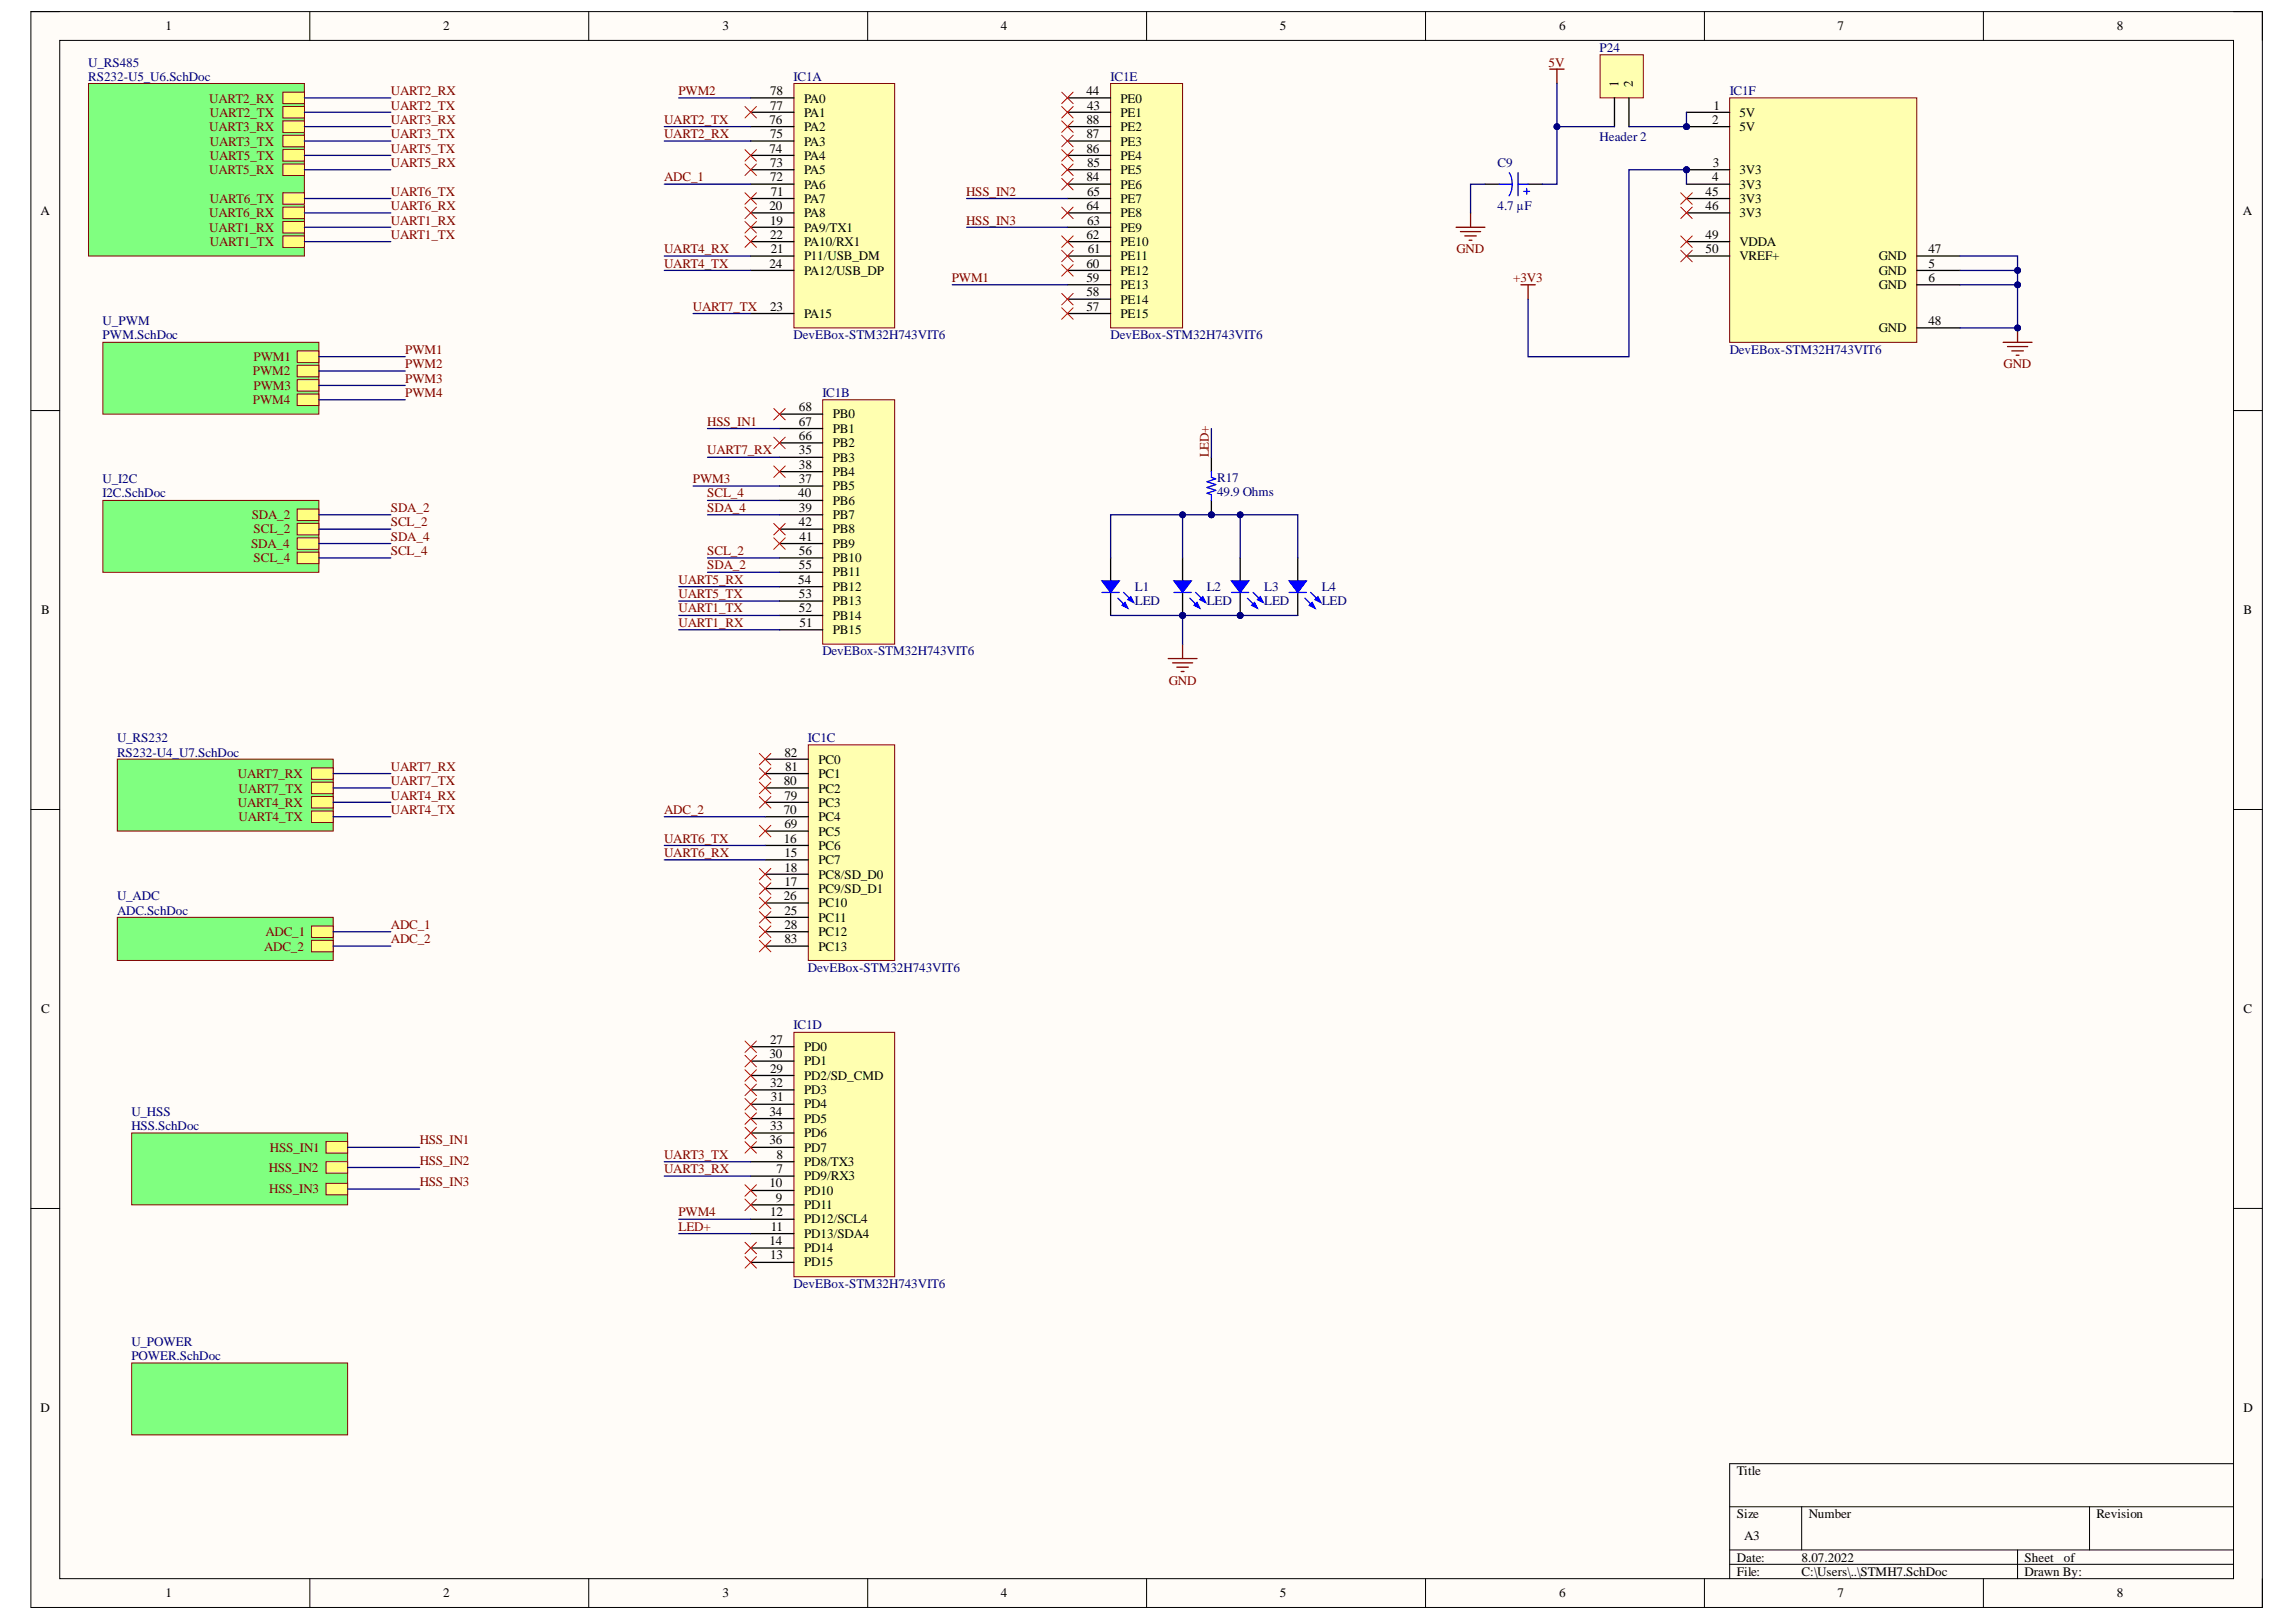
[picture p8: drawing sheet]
<svg xmlns="http://www.w3.org/2000/svg" width="297mm" height="210mm" viewBox="0 0 297 210" stroke-linecap="round" stroke-linejoin="round" font-family="sans-serif">
<defs><g id="words">
<g font-size="1.7">
<text x="21.4" y="3.9">1</text>
<text x="57.3" y="3.9">2</text>
<text x="93.5" y="3.9">3</text>
<text x="129.5" y="3.9">4</text>
<text x="165.6" y="3.9">5</text>
<text x="201.7" y="3.9">6</text>
<text x="237.7" y="3.9">7</text>
<text x="273.8" y="3.9">8</text>
<text x="209.4" y="11.3" transform="rotate(-90 209.4 11.3)">1</text>
<text x="211.3" y="11.3" transform="rotate(-90 211.3 11.3)">2</text>
<text x="99.5" y="16.1">76</text>
<text x="99.6" y="17.9">75</text>
<text x="99.6" y="14.2">77</text>
<text x="99.6" y="12.3">78</text>
<text x="104" y="17">PA2</text>
<text x="104" y="15.1">PA1</text>
<text x="104" y="13.3">PA0</text>
<text x="140.6" y="12.3">44</text>
<text x="140.6" y="17.9">87</text>
<text x="140.6" y="16.1">88</text>
<text x="140.6" y="14.2">43</text>
<text x="145" y="15.1">PE1</text>
<text x="145" y="13.3">PE0</text>
<text x="145" y="17">PE2</text>
<text x="221.5" y="16.1">2</text>
<text x="221.7" y="14.2">1</text>
<text x="225" y="15.1">5V</text>
<text x="225" y="17">5V</text>
<text x="99.5" y="19.8">74</text>
<text x="99.6" y="23.5">72</text>
<text x="99.6" y="21.6">73</text>
<text x="104" y="22.6">PA5</text>
<text x="104" y="20.7">PA4</text>
<text x="104" y="18.8">PA3</text>
<text x="140.6" y="23.5">84</text>
<text x="140.6" y="19.8">86</text>
<text x="140.6" y="21.6">85</text>
<text x="145" y="22.6">PE5</text>
<text x="145" y="20.7">PE4</text>
<text x="145" y="18.8">PE3</text>
<text x="221.5" y="23.5">4</text>
<text x="221.6" y="21.6">3</text>
<text x="225" y="22.6">3V3</text>
<text x="5.2" y="27.9">A</text>
<text x="99.5" y="27.2">20</text>
<text x="99.6" y="29.1">19</text>
<text x="99.7" y="25.3">71</text>
<text x="104" y="30">PA9/TX1</text>
<text x="104" y="28.1">PA8</text>
<text x="104" y="26.3">PA7</text>
<text x="104" y="24.4">PA6</text>
<text x="140.6" y="27.2">64</text>
<text x="140.6" y="29.1">63</text>
<text x="140.6" y="25.3">65</text>
<text x="145" y="30">PE9</text>
<text x="145" y="28.1">PE8</text>
<text x="145" y="26.3">PE7</text>
<text x="145" y="24.4">PE6</text>
<text x="220.6" y="25.3">45</text>
<text x="220.6" y="27.2">46</text>
<text x="225" y="24.4">3V3</text>
<text x="225" y="26.3">3V3</text>
<text x="225" y="28.1">3V3</text>
<text x="290.2" y="27.9">A</text>
<text x="99.5" y="34.6">24</text>
<text x="99.6" y="30.9">22</text>
<text x="99.7" y="32.8">21</text>
<text x="104" y="33.7">P11/USB_DM</text>
<text x="104" y="31.9">PA10/RX1</text>
<text x="104" y="35.6">PA12/USB_DP</text>
<text x="140.6" y="34.6">60</text>
<text x="140.6" y="30.9">62</text>
<text x="140.7" y="32.8">61</text>
<text x="145" y="35.6">PE12</text>
<text x="145" y="33.7">PE11</text>
<text x="145" y="31.9">PE10</text>
<text x="220.6" y="30.9">49</text>
<text x="220.6" y="32.8">50</text>
<text x="225" y="31.9">VDDA</text>
<text x="225" y="33.7">VREF+</text>
<text x="243.1" y="35.6">GND</text>
<text x="243.1" y="33.7">GND</text>
<text x="249.5" y="34.6">5</text>
<text x="249.5" y="32.8">47</text>
<text x="99.6" y="40.2">23</text>
<text x="104" y="41.1">PA15</text>
<text x="140.6" y="40.2">57</text>
<text x="140.6" y="38.4">58</text>
<text x="140.6" y="36.5">59</text>
<text x="145" y="41.1">PE15</text>
<text x="145" y="39.3">PE14</text>
<text x="145" y="37.4">PE13</text>
<text x="243.1" y="37.4">GND</text>
<text x="249.5" y="36.5">6</text>
<text x="243.1" y="43">GND</text>
<text x="249.5" y="42.1">48</text>
<text x="103.3" y="53.2">68</text>
<text x="103.3" y="58.8">35</text>
<text x="103.3" y="56.9">66</text>
<text x="103.3" y="55.1">67</text>
<text x="107.7" y="59.7">PB3</text>
<text x="107.7" y="57.9">PB2</text>
<text x="107.7" y="56">PB1</text>
<text x="107.7" y="54.2">PB0</text>
<text x="103.3" y="64.4">40</text>
<text x="103.3" y="62.5">37</text>
<text x="103.3" y="60.7">38</text>
<text x="107.7" y="63.4">PB5</text>
<text x="107.7" y="61.6">PB4</text>
<text x="107.7" y="65.3">PB6</text>
<text x="103.3" y="66.2">39</text>
<text x="103.3" y="68.1">42</text>
<text x="103.3" y="71.8">56</text>
<text x="103.4" y="70">41</text>
<text x="107.7" y="67.2">PB7</text>
<text x="107.7" y="70.9">PB9</text>
<text x="107.7" y="69">PB8</text>
<text x="103.3" y="75.5">54</text>
<text x="103.3" y="77.4">53</text>
<text x="103.3" y="73.7">55</text>
<text x="107.7" y="76.5">PB12</text>
<text x="107.7" y="74.6">PB11</text>
<text x="107.7" y="72.7">PB10</text>
<text x="5.3" y="79.5">B</text>
<text x="103.3" y="79.2">52</text>
<text x="103.4" y="81.1">51</text>
<text x="107.7" y="82">PB15</text>
<text x="107.7" y="80.2">PB14</text>
<text x="107.7" y="78.3">PB13</text>
<text x="290.2" y="79.5">B</text>
<text x="101.4" y="101.6">80</text>
<text x="101.5" y="97.9">82</text>
<text x="101.6" y="99.8">81</text>
<text x="105.9" y="100.7">PC1</text>
<text x="105.9" y="98.8">PC0</text>
<text x="101.4" y="105.3">70</text>
<text x="101.5" y="107.2">69</text>
<text x="101.5" y="103.5">79</text>
<text x="105.9" y="106.3">PC4</text>
<text x="105.9" y="104.4">PC3</text>
<text x="105.9" y="102.6">PC2</text>
<text x="101.4" y="109.1">16</text>
<text x="101.5" y="110.9">15</text>
<text x="101.5" y="112.8">18</text>
<text x="105.9" y="111.9">PC7</text>
<text x="105.9" y="110">PC6</text>
<text x="105.9" y="113.7">PC8/SD_D0</text>
<text x="105.9" y="108.1">PC5</text>
<text x="101.4" y="116.5">26</text>
<text x="101.5" y="114.6">17</text>
<text x="101.5" y="118.4">25</text>
<text x="105.9" y="115.6">PC9/SD_D1</text>
<text x="105.9" y="119.3">PC11</text>
<text x="105.9" y="117.4">PC10</text>
<text x="101.5" y="120.2">28</text>
<text x="101.5" y="122.1">83</text>
<text x="105.9" y="121.1">PC12</text>
<text x="105.9" y="123">PC13</text>
<text x="5.3" y="131.1">C</text>
<text x="290.2" y="131.1">C</text>
<text x="99.5" y="136.9">30</text>
<text x="99.6" y="135.1">27</text>
<text x="104" y="136">PD0</text>
<text x="104" y="137.9">PD1</text>
<text x="99.6" y="138.8">29</text>
<text x="99.6" y="140.7">32</text>
<text x="99.7" y="142.5">31</text>
<text x="104" y="139.7">PD2/SD_CMD</text>
<text x="104" y="143.4">PD4</text>
<text x="104" y="141.6">PD3</text>
<text x="99.5" y="144.4">34</text>
<text x="99.5" y="148.1">36</text>
<text x="99.6" y="146.2">33</text>
<text x="100.5" y="150">8</text>
<text x="104" y="147.2">PD6</text>
<text x="104" y="145.3">PD5</text>
<text x="104" y="149">PD7</text>
<text x="99.5" y="153.7">10</text>
<text x="100.4" y="155.5">9</text>
<text x="100.5" y="151.8">7</text>
<text x="104" y="152.7">PD9/RX3</text>
<text x="104" y="150.9">PD8/TX3</text>
<text x="104" y="154.6">PD10</text>
<text x="99.5" y="161.1">14</text>
<text x="99.6" y="157.4">12</text>
<text x="99.7" y="159.2">11</text>
<text x="104" y="156.5">PD11</text>
<text x="104" y="160.2">PD13/SDA4</text>
<text x="104" y="158.3">PD12/SCL4</text>
<text x="99.6" y="163">13</text>
<text x="104" y="163.9">PD15</text>
<text x="104" y="162">PD14</text>
<text x="5.2" y="182.7">D</text>
<text x="290.2" y="182.7">D</text>
<text x="224.7" y="190.9">Title</text>
<text x="224.7" y="196.5">Size</text>
<text x="234" y="196.5">Number</text>
<text x="271.2" y="196.5">Revision</text>
<text x="224.7" y="202.1">Date:</text>
<text x="224.7" y="203.9">File:</text>
<text x="225.6" y="199.3">A3</text>
<text x="233.1" y="202.1">8.07.2022</text>
<text x="233.1" y="203.9">C:\Users\..\STMH7.SchDoc</text>
<text x="261.9" y="202.1">Sheet</text>
<text x="261.9" y="203.9">Drawn By:</text>
<text x="267" y="202.1">of</text>
<text x="21.4" y="206.7">1</text>
<text x="57.3" y="206.7">2</text>
<text x="93.5" y="206.7">3</text>
<text x="129.5" y="206.7">4</text>
<text x="165.6" y="206.7">5</text>
<text x="201.7" y="206.7">6</text>
<text x="237.7" y="206.7">7</text>
<text x="273.8" y="206.7">8</text>
</g>
<g font-size="1.7" fill="#000080">
<text x="11.4" y="8.6">U_RS485</text>
<text x="11.4" y="10.5">RS232-U5_U6.SchDoc</text>
<text x="102.7" y="10.5">IC1A</text>
<text x="143.7" y="10.5">IC1E</text>
<text x="206.9" y="6.8">P24</text>
<text x="223.8" y="12.3">IC1F</text>
<text x="193.8" y="21.6">C9</text>
<text x="206.9" y="18.2">Header 2</text>
<text x="193.8" y="27.1">4.7 µF</text>
<text x="13.3" y="42.1">U_PWM</text>
<text x="13.3" y="43.9">PWM.SchDoc</text>
<text x="102.7" y="43.9">DevEBox-STM32H743VIT6</text>
<text x="143.7" y="43.9">DevEBox-STM32H743VIT6</text>
<text x="223.8" y="45.8">DevEBox-STM32H743VIT6</text>
<text x="106.4" y="51.4">IC1B</text>
<text x="13.3" y="62.5">U_I2C</text>
<text x="13.3" y="64.4">I2C.SchDoc</text>
<text x="157.5" y="62.3">R17</text>
<text x="157.5" y="64.2">49.9 Ohms</text>
<text x="146.8" y="76.5">L1</text>
<text x="156.1" y="76.5">L2</text>
<text x="163.6" y="76.5">L3</text>
<text x="171" y="76.5">L4</text>
<text x="146.8" y="78.3">LED</text>
<text x="156.1" y="78.3">LED</text>
<text x="163.6" y="78.3">LED</text>
<text x="171" y="78.3">LED</text>
<text x="106.4" y="84.8">DevEBox-STM32H743VIT6</text>
<text x="15.1" y="96.1">U_RS232</text>
<text x="15.1" y="97.9">RS232-U4_U7.SchDoc</text>
<text x="104.5" y="96.1">IC1C</text>
<text x="15.1" y="116.5">U_ADC</text>
<text x="15.1" y="118.4">ADC.SchDoc</text>
<text x="104.5" y="125.8">DevEBox-STM32H743VIT6</text>
<text x="102.7" y="133.2">IC1D</text>
<text x="17" y="144.4">U_HSS</text>
<text x="17" y="146.2">HSS.SchDoc</text>
<text x="102.7" y="166.7">DevEBox-STM32H743VIT6</text>
<text x="17" y="174.2">U_POWER</text>
<text x="17" y="176.1">POWER.SchDoc</text>
</g>
<g font-size="1.7" fill="#800000">
<text x="200.3" y="8.6">5V</text>
<text x="27.1" y="13.3">UART2_RX</text>
<text x="27.1" y="17">UART3_RX</text>
<text x="27.1" y="15.1">UART2_TX</text>
<text x="50.6" y="12.3">UART2_RX</text>
<text x="50.6" y="14.2">UART2_TX</text>
<text x="50.6" y="16.1">UART3_RX</text>
<text x="50.6" y="17.9">UART3_TX</text>
<text x="85.9" y="17.9">UART2_RX</text>
<text x="85.9" y="16.1">UART2_TX</text>
<text x="87.8" y="12.3">PWM2</text>
<text x="27.1" y="22.6">UART5_RX</text>
<text x="27.1" y="18.8">UART3_TX</text>
<text x="27.1" y="20.7">UART5_TX</text>
<text x="50.6" y="19.8">UART5_TX</text>
<text x="50.6" y="21.6">UART5_RX</text>
<text x="85.9" y="23.5">ADC_1</text>
<text x="27.1" y="28.1">UART6_RX</text>
<text x="27.1" y="30">UART1_RX</text>
<text x="27.1" y="26.3">UART6_TX</text>
<text x="50.6" y="25.3">UART6_TX</text>
<text x="50.6" y="27.2">UART6_RX</text>
<text x="50.6" y="29.1">UART1_RX</text>
<text x="125" y="25.3">HSS_IN2</text>
<text x="125" y="29.1">HSS_IN3</text>
<text x="27.1" y="31.9">UART1_TX</text>
<text x="50.6" y="30.9">UART1_TX</text>
<text x="85.9" y="32.8">UART4_RX</text>
<text x="85.9" y="34.6">UART4_TX</text>
<text x="188.4" y="32.8">GND</text>
<text x="89.6" y="40.2">UART7_TX</text>
<text x="123.1" y="36.5">PWM1</text>
<text x="195.8" y="36.5">+3V3</text>
<text x="32.8" y="46.7">PWM1</text>
<text x="52.4" y="45.8">PWM1</text>
<text x="52.4" y="47.6">PWM2</text>
<text x="259.2" y="47.6">GND</text>
<text x="32.7" y="48.6">PWM2</text>
<text x="32.7" y="52.3">PWM4</text>
<text x="32.8" y="50.4">PWM3</text>
<text x="52.4" y="49.5">PWM3</text>
<text x="52.4" y="51.4">PWM4</text>
<text x="91.5" y="58.8">UART7_RX</text>
<text x="91.5" y="55.1">HSS_IN1</text>
<text x="156.4" y="59.1" transform="rotate(-90 156.4 59.1)">LED+</text>
<text x="89.6" y="62.5">PWM3</text>
<text x="91.5" y="64.4">SCL_4</text>
<text x="32.5" y="70.9">SDA_4</text>
<text x="32.6" y="67.2">SDA_2</text>
<text x="32.8" y="69">SCL_2</text>
<text x="50.6" y="70">SDA_4</text>
<text x="50.6" y="71.8">SCL_4</text>
<text x="50.6" y="66.2">SDA_2</text>
<text x="50.6" y="68.1">SCL_2</text>
<text x="91.5" y="71.8">SCL_2</text>
<text x="91.5" y="66.2">SDA_4</text>
<text x="32.8" y="72.7">SCL_4</text>
<text x="87.8" y="77.4">UART5_TX</text>
<text x="87.8" y="75.5">UART5_RX</text>
<text x="91.5" y="73.7">SDA_2</text>
<text x="87.8" y="81.1">UART1_RX</text>
<text x="87.8" y="79.2">UART1_TX</text>
<text x="151.2" y="88.6">GND</text>
<text x="30.8" y="100.7">UART7_RX</text>
<text x="50.6" y="99.8">UART7_RX</text>
<text x="50.6" y="101.6">UART7_TX</text>
<text x="30.8" y="104.4">UART4_RX</text>
<text x="30.9" y="102.6">UART7_TX</text>
<text x="30.9" y="106.3">UART4_TX</text>
<text x="50.6" y="103.5">UART4_RX</text>
<text x="50.6" y="105.3">UART4_TX</text>
<text x="85.9" y="105.3">ADC_2</text>
<text x="85.9" y="110.9">UART6_RX</text>
<text x="85.9" y="109.1">UART6_TX</text>
<text x="34.2" y="123">ADC_2</text>
<text x="34.3" y="121.1">ADC_1</text>
<text x="50.6" y="120.2">ADC_1</text>
<text x="50.6" y="122.1">ADC_2</text>
<text x="34.9" y="149">HSS_IN1</text>
<text x="54.3" y="148.1">HSS_IN1</text>
<text x="85.9" y="150">UART3_TX</text>
<text x="34.8" y="151.6">HSS_IN2</text>
<text x="34.8" y="154.4">HSS_IN3</text>
<text x="54.3" y="150.7">HSS_IN2</text>
<text x="54.3" y="153.5">HSS_IN3</text>
<text x="85.9" y="151.8">UART3_RX</text>
<text x="87.8" y="157.4">PWM4</text>
<text x="87.8" y="159.2">LED+</text>
</g>
</g></defs>
<path d="M4 1.5h288.7v206.5h-288.7z" fill-rule="evenodd" fill="#fffcf8"/>
<path d="M4 1.5h288.7v206.5h-288.7z" fill="none" stroke="#000" stroke-width=".13"/>
<path d="M7.7 5.2h281.3v199.1h-281.3z" fill-rule="evenodd" fill="#fffcf8"/>
<g fill="none" stroke="#000" stroke-width=".13">
<path d="M4 1.5h3.7M7.7 5.2h281.3v199.1h-281.3zM40.1 1.5v3.7M76.2 1.5v3.7M112.3 1.5v3.7M148.3 1.5v3.7M184.4 1.5v3.7M220.5 1.5v3.7M256.6 1.5v3.7M289 1.5h3.7v3.7M4 53.1h3.7M289 53.1h3.7"/>
<path d="M4 104.8h3.7M289 104.8h3.7M4 156.4h3.7M289 156.4h3.7M223.8 195h65.2M233.1 195v5.6M270.3 195v5.6M289 189.4h-65.2v14.9M40.1 204.3v3.7M76.2 204.3v3.7M112.3 204.3v3.7M148.3 204.3v3.7"/>
<path d="M184.4 204.3v3.7M220.5 204.3v3.7M223.8 200.6h65.2M223.8 202.4h65.2M256.6 204.3v3.7M261 200.6v3.7M292.7 204.3v3.7"/>
</g>
<path d="M15.2 98.2h27.9v9.4h-27.9z" fill-rule="evenodd" fill="#80ff80"/>
<path d="M15.2 98.2h27.9v9.4h-27.9z" fill="none" stroke="#800000" stroke-width=".13"/>
<path d="M40.3 99.4h2.8v1.5h-2.8z" fill-rule="evenodd" fill="#ffff80"/>
<path d="M40.3 99.4h2.8v1.5h-2.8z" fill="none" stroke="#800000" stroke-width=".13"/>
<path d="M40.3 101.2h2.8v1.5h-2.8z" fill-rule="evenodd" fill="#ffff80"/>
<path d="M40.3 101.2h2.8v1.5h-2.8z" fill="none" stroke="#800000" stroke-width=".13"/>
<path d="M40.3 103.1h2.8v1.5h-2.8z" fill-rule="evenodd" fill="#ffff80"/>
<path d="M40.3 103.1h2.8v1.5h-2.8z" fill="none" stroke="#800000" stroke-width=".13"/>
<path d="M40.3 104.9h2.8v1.5h-2.8z" fill-rule="evenodd" fill="#ffff80"/>
<path d="M40.3 104.9h2.8v1.5h-2.8z" fill="none" stroke="#800000" stroke-width=".13"/>
<path d="M11.4 10.8h28v22.3h-28z" fill-rule="evenodd" fill="#80ff80"/>
<path d="M11.4 10.8h28v22.3h-28z" fill="none" stroke="#800000" stroke-width=".13"/>
<path d="M36.6 11.9h2.8v1.5h-2.8z" fill-rule="evenodd" fill="#ffff80"/>
<path d="M36.6 11.9h2.8v1.5h-2.8z" fill="none" stroke="#800000" stroke-width=".13"/>
<path d="M36.6 13.8h2.8v1.5h-2.8z" fill-rule="evenodd" fill="#ffff80"/>
<path d="M36.6 13.8h2.8v1.5h-2.8z" fill="none" stroke="#800000" stroke-width=".13"/>
<path d="M36.6 15.6h2.8v1.5h-2.8z" fill-rule="evenodd" fill="#ffff80"/>
<path d="M36.6 15.6h2.8v1.5h-2.8z" fill="none" stroke="#800000" stroke-width=".13"/>
<path d="M36.6 17.5h2.8v1.5h-2.8z" fill-rule="evenodd" fill="#ffff80"/>
<path d="M36.6 17.5h2.8v1.5h-2.8z" fill="none" stroke="#800000" stroke-width=".13"/>
<path d="M36.6 19.4h2.8v1.5h-2.8z" fill-rule="evenodd" fill="#ffff80"/>
<path d="M36.6 19.4h2.8v1.5h-2.8z" fill="none" stroke="#800000" stroke-width=".13"/>
<path d="M36.6 21.2h2.8v1.5h-2.8z" fill-rule="evenodd" fill="#ffff80"/>
<path d="M36.6 21.2h2.8v1.5h-2.8z" fill="none" stroke="#800000" stroke-width=".13"/>
<path d="M36.6 24.9h2.8v1.5h-2.8z" fill-rule="evenodd" fill="#ffff80"/>
<path d="M36.6 24.9h2.8v1.5h-2.8z" fill="none" stroke="#800000" stroke-width=".13"/>
<path d="M36.6 26.8h2.8v1.5h-2.8z" fill-rule="evenodd" fill="#ffff80"/>
<path d="M36.6 26.8h2.8v1.5h-2.8z" fill="none" stroke="#800000" stroke-width=".13"/>
<path d="M36.6 28.7h2.8v1.5h-2.8z" fill-rule="evenodd" fill="#ffff80"/>
<path d="M36.6 28.7h2.8v1.5h-2.8z" fill="none" stroke="#800000" stroke-width=".13"/>
<path d="M36.6 30.5h2.8v1.5h-2.8z" fill-rule="evenodd" fill="#ffff80"/>
<path d="M36.6 30.5h2.8v1.5h-2.8z" fill="none" stroke="#800000" stroke-width=".13"/>
<path d="M13.3 44.3h27.9v9.3h-27.9z" fill-rule="evenodd" fill="#80ff80"/>
<path d="M13.3 44.3h27.9v9.3h-27.9z" fill="none" stroke="#800000" stroke-width=".13"/>
<path d="M38.5 45.4h2.7v1.5h-2.7z" fill-rule="evenodd" fill="#ffff80"/>
<path d="M38.5 45.4h2.7v1.5h-2.7z" fill="none" stroke="#800000" stroke-width=".13"/>
<path d="M38.5 47.3h2.7v1.5h-2.7z" fill-rule="evenodd" fill="#ffff80"/>
<path d="M38.5 47.3h2.7v1.5h-2.7z" fill="none" stroke="#800000" stroke-width=".13"/>
<path d="M38.5 51h2.7v1.5h-2.7z" fill-rule="evenodd" fill="#ffff80"/>
<path d="M38.5 51h2.7v1.5h-2.7z" fill="none" stroke="#800000" stroke-width=".13"/>
<path d="M38.5 49.1h2.7v1.5h-2.7z" fill-rule="evenodd" fill="#ffff80"/>
<path d="M38.5 49.1h2.7v1.5h-2.7z" fill="none" stroke="#800000" stroke-width=".13"/>
<path d="M13.3 64.8h27.9v9.3h-27.9z" fill-rule="evenodd" fill="#80ff80"/>
<path d="M13.3 64.8h27.9v9.3h-27.9z" fill="none" stroke="#800000" stroke-width=".13"/>
<path d="M38.5 65.9h2.7v1.5h-2.7z" fill-rule="evenodd" fill="#ffff80"/>
<path d="M38.5 65.9h2.7v1.5h-2.7z" fill="none" stroke="#800000" stroke-width=".13"/>
<path d="M38.5 67.7h2.7v1.5h-2.7z" fill-rule="evenodd" fill="#ffff80"/>
<path d="M38.5 67.7h2.7v1.5h-2.7z" fill="none" stroke="#800000" stroke-width=".13"/>
<path d="M38.5 69.6h2.7v1.5h-2.7z" fill-rule="evenodd" fill="#ffff80"/>
<path d="M38.5 69.6h2.7v1.5h-2.7z" fill="none" stroke="#800000" stroke-width=".13"/>
<path d="M38.5 71.5h2.7v1.4h-2.7z" fill-rule="evenodd" fill="#ffff80"/>
<path d="M38.5 71.5h2.7v1.4h-2.7z" fill="none" stroke="#800000" stroke-width=".13"/>
<path d="M15.2 118.7h27.9v5.6h-27.9z" fill-rule="evenodd" fill="#80ff80"/>
<path d="M15.2 118.7h27.9v5.6h-27.9z" fill="none" stroke="#800000" stroke-width=".13"/>
<path d="M40.3 119.8h2.8v1.5h-2.8z" fill-rule="evenodd" fill="#ffff80"/>
<path d="M40.3 119.8h2.8v1.5h-2.8z" fill="none" stroke="#800000" stroke-width=".13"/>
<path d="M40.3 121.7h2.8v1.5h-2.8z" fill-rule="evenodd" fill="#ffff80"/>
<path d="M40.3 121.7h2.8v1.5h-2.8z" fill="none" stroke="#800000" stroke-width=".13"/>
<path d="M102.7 10.8h13v31.6h-13z" fill-rule="evenodd" fill="#ffffb0"/>
<path d="M102.7 10.8h13v31.6h-13z" fill="none" stroke="#800000" stroke-width=".13"/>
<g fill="none" stroke="#000" stroke-width=".17">
<path d="M97.1 18.2h5.6M97.1 16.4h5.6M97.1 14.5h5.6M97.1 12.7h5.6M97.1 29.4h5.6M97.1 27.5h5.6M97.1 33.1h5.6M97.1 31.3h5.6M97.1 35h5.6M97.1 25.7h5.6M97.1 23.8h5.6M97.1 22h5.6"/>
<path d="M97.1 20.1h5.6M97.1 40.6h5.6"/>
</g>
<path d="M106.4 51.7h9.3v31.7h-9.3z" fill-rule="evenodd" fill="#ffffb0"/>
<path d="M106.4 51.7h9.3v31.7h-9.3z" fill="none" stroke="#800000" stroke-width=".13"/>
<g fill="none" stroke="#000" stroke-width=".17">
<path d="M100.8 59.2h5.6M100.8 57.3h5.6M100.8 55.5h5.6M100.8 53.6h5.6M100.8 62.9h5.6M100.8 61h5.6M100.8 66.6h5.6M100.8 64.8h5.6M100.8 70.3h5.6M100.8 68.5h5.6M100.8 79.6h5.6M100.8 77.8h5.6"/>
<path d="M100.8 75.9h5.6M100.8 74.1h5.6M100.8 72.2h5.6M100.8 81.5h5.6"/>
</g>
<path d="M104.6 96.4h11.1v27.9h-11.1z" fill-rule="evenodd" fill="#ffffb0"/>
<path d="M104.6 96.4h11.1v27.9h-11.1z" fill="none" stroke="#800000" stroke-width=".13"/>
<g fill="none" stroke="#000" stroke-width=".17">
<path d="M99 98.2h5.6M99 111.3h5.6M99 109.4h5.6M99 115h5.6M99 113.1h5.6M99 118.7h5.6M99 116.9h5.6M99 107.6h5.6M99 105.7h5.6M99 103.8h5.6M99 102h5.6M99 100.1h5.6"/>
<path d="M99 120.6h5.6M99 122.4h5.6"/>
</g>
<path d="M102.7 133.6h13v31.6h-13z" fill-rule="evenodd" fill="#ffffb0"/>
<path d="M102.7 133.6h13v31.6h-13z" fill="none" stroke="#800000" stroke-width=".13"/>
<g fill="none" stroke="#000" stroke-width=".17">
<path d="M97.1 135.5h5.6M97.1 139.2h5.6M97.1 137.3h5.6M97.1 152.2h5.6M97.1 150.3h5.6M97.1 155.9h5.6M97.1 154.1h5.6M97.1 159.6h5.6M97.1 157.8h5.6M97.1 142.9h5.6M97.1 141h5.6M97.1 146.6h5.6"/>
<path d="M97.1 144.8h5.6M97.1 148.5h5.6M97.1 163.4h5.6M97.1 161.5h5.6"/>
</g>
<path d="M143.7 10.8h9.3v31.6h-9.3z" fill-rule="evenodd" fill="#ffffb0"/>
<path d="M143.7 10.8h9.3v31.6h-9.3z" fill="none" stroke="#800000" stroke-width=".13"/>
<g fill="none" stroke="#000" stroke-width=".17">
<path d="M138.1 14.5h5.6M138.1 12.7h5.6M138.1 18.2h5.6M138.1 16.4h5.6M138.1 38.7h5.6M138.1 36.9h5.6M138.1 35h5.6M138.1 33.1h5.6M138.1 31.3h5.6M138.1 29.4h5.6M138.1 27.5h5.6M138.1 25.7h5.6"/>
<path d="M138.1 23.8h5.6M138.1 22h5.6M138.1 20.1h5.6M138.1 40.6h5.6"/>
</g>
<circle cx="218.2" cy="16.4" r=".37" fill="#000080"/>
<circle cx="218.2" cy="16.4" r=".37" fill="none" stroke="#000080" stroke-width=".13"/>
<circle cx="218.2" cy="22" r=".37" fill="#000080"/>
<circle cx="218.2" cy="22" r=".37" fill="none" stroke="#000080" stroke-width=".13"/>
<path d="M223.8 12.7h24.2v31.6h-24.2z" fill-rule="evenodd" fill="#ffffb0"/>
<path d="M223.8 12.7h24.2v31.6h-24.2z" fill="none" stroke="#800000" stroke-width=".13"/>
<path d="M218.2 14.5h5.6M218.2 16.4h5.6" fill="none" stroke="#000" stroke-width=".17"/>
<circle cx="218.2" cy="16.4" r=".37" fill="#000080"/>
<circle cx="218.2" cy="16.4" r=".37" fill="none" stroke="#000080" stroke-width=".13"/>
<path d="M218.2 22h5.6" fill="none" stroke="#000" stroke-width=".17"/>
<circle cx="218.2" cy="22" r=".37" fill="#000080"/>
<circle cx="218.2" cy="22" r=".37" fill="none" stroke="#000080" stroke-width=".13"/>
<path d="M218.2 23.8h5.6M218.2 25.7h5.6M218.2 27.6h5.6M218.2 33.1h5.6M218.2 31.3h5.6M248 35h5.6M248 36.9h5.6M248 33.1h5.6M248 42.4h5.6" fill="none" stroke="#000" stroke-width=".17"/>
<path d="M259.2 44.3h3.7M259.7 44.9h2.6M260.3 45.4h1.5M260.8 46h.4M261 42.4v1.9" fill="none" stroke="#800000" stroke-width=".17"/>
<circle cx="261" cy="42.4" r=".37" fill="#000080"/>
<circle cx="261" cy="42.4" r=".37" fill="none" stroke="#000080" stroke-width=".13"/>
<path d="M200.5 8.9h1.9M201.4 8.9v1.9M188.4 29.4h3.7M188.9 30h2.7M189.5 30.5h1.5M190.1 31.1h.3M190.3 27.6v1.8M196.8 36.9h1.8M197.7 36.9v1.8" fill="none" stroke="#800000" stroke-width=".17"/>
<g fill="none" stroke="#f00" stroke-width=".13">
<path d="M96.4 19.4l1.5 1.5M97.9 19.4l-1.5 1.5M137.4 11.9l1.4 1.5M137.4 13.8l1.4 1.5M137.4 15.6l1.4 1.5M137.4 17.5l1.4 1.5M137.4 19.4l1.4 1.5M138.8 11.9l-1.4 1.5M138.8 13.8l-1.4 1.5M138.8 15.6l-1.4 1.5M138.8 17.5l-1.4 1.5M138.8 19.4l-1.4 1.5"/>
<path d="M96.4 21.2l1.5 1.5M96.4 24.9l1.5 1.5M96.4 26.8l1.5 1.5M96.4 28.7l1.5 1.5M96.4 30.5l1.5 1.5M97.9 21.2l-1.5 1.5M97.9 24.9l-1.5 1.5M97.9 26.8l-1.5 1.5M97.9 28.7l-1.5 1.5M97.9 30.5l-1.5 1.5M137.4 21.2l1.4 1.5M137.4 23.1l1.4 1.5"/>
<path d="M137.4 32.4l1.4 1.5M137.4 30.5l1.4 1.5M137.4 34.2l1.4 1.5M137.4 38l1.4 1.5M137.4 39.8l1.4 1.5M138.8 21.2l-1.4 1.5M138.8 23.1l-1.4 1.5M138.8 32.4l-1.4 1.5M138.8 30.5l-1.4 1.5M138.8 34.2l-1.4 1.5M138.8 38l-1.4 1.5M138.8 39.8l-1.4 1.5"/>
<path d="M217.4 26.8l1.5 1.5M217.4 24.9l1.5 1.5M217.4 30.5l1.5 1.5M217.4 32.4l1.5 1.5M218.9 26.8l-1.5 1.5M218.9 24.9l-1.5 1.5M218.9 30.5l-1.5 1.5M218.9 32.4l-1.5 1.5M100.1 52.9l1.5 1.4M101.6 52.9l-1.5 1.4M100.1 60.3l1.5 1.5M100.1 67.7l1.5 1.5"/>
<path d="M100.1 69.6l1.5 1.5M101.6 60.3l-1.5 1.5M101.6 67.7l-1.5 1.5M101.6 69.6l-1.5 1.5M98.2 97.5l1.5 1.5M98.2 99.4l1.5 1.5M99.7 97.5l-1.5 1.5M99.7 99.4l-1.5 1.5M98.2 101.2l1.5 1.5M98.2 106.8l1.5 1.5M98.2 103.1l1.5 1.5M98.2 112.4l1.5 1.5"/>
<path d="M98.2 114.3l1.5 1.4M98.2 116.1l1.5 1.5M98.2 118l1.5 1.5M98.2 119.8l1.5 1.5M99.7 101.2l-1.5 1.5M99.7 106.8l-1.5 1.5M99.7 103.1l-1.5 1.5M99.7 112.4l-1.5 1.5M99.7 114.3l-1.5 1.4M99.7 116.1l-1.5 1.5M99.7 118l-1.5 1.5M99.7 119.8l-1.5 1.5"/>
<path d="M96.4 138.4l1.5 1.5M96.4 136.6l1.5 1.5M96.4 134.7l1.5 1.5M97.9 138.4l-1.5 1.5M97.9 136.6l-1.5 1.5M97.9 134.7l-1.5 1.5M98.2 121.7l1.5 1.5M99.7 121.7l-1.5 1.5M96.4 147.7l1.5 1.5M96.4 145.9l1.5 1.5M96.4 144l1.5 1.5M96.4 142.2l1.5 1.4"/>
<path d="M96.4 140.3l1.5 1.5M96.4 155.2l1.5 1.5M96.4 153.3l1.5 1.5M97.9 147.7l-1.5 1.5M97.9 145.9l-1.5 1.5M97.9 144l-1.5 1.5M97.9 142.2l-1.5 1.4M97.9 140.3l-1.5 1.5M97.9 155.2l-1.5 1.5M97.9 153.3l-1.5 1.5M96.4 162.6l1.5 1.5M96.4 160.8l1.5 1.4"/>
<path d="M97.9 162.6l-1.5 1.5M97.9 160.8l-1.5 1.4"/>
</g>
<path d="M192.1 23.8h1.9M197.7 23.8h1.9" fill="none" stroke="#000" stroke-width=".17"/>
<path d="M194 23.8h1.6M195.2 22.3a2.91 2.91 0 0 1 0 3M196.4 22.3v3M196.4 23.8h1.3M197.1 24.8h.8M197.5 24.4v.7" fill="none" stroke="#00f" stroke-width=".17"/>
<path d="M207 7.1h5.6v5.6h-5.6z" fill-rule="evenodd" fill="#ffffb0"/>
<path d="M207 7.1h5.6v5.6h-5.6z" fill="none" stroke="#800000" stroke-width=".13"/>
<path d="M208.9 12.7v3.7M210.7 12.7v3.7" fill="none" stroke="#000" stroke-width=".17"/>
<path d="M96.4 13.8l1.5 1.5M97.9 13.8l-1.5 1.5" fill="none" stroke="#f00" stroke-width=".13"/>
<path d="M17 146.6h28v9.3h-28z" fill-rule="evenodd" fill="#80ff80"/>
<path d="M17 146.6h28v9.3h-28z" fill="none" stroke="#800000" stroke-width=".13"/>
<path d="M42.2 147.7h2.8v1.5h-2.8z" fill-rule="evenodd" fill="#ffff80"/>
<path d="M42.2 147.7h2.8v1.5h-2.8z" fill="none" stroke="#800000" stroke-width=".13"/>
<path d="M42.2 150.3h2.8v1.5h-2.8z" fill-rule="evenodd" fill="#ffff80"/>
<path d="M42.2 150.3h2.8v1.5h-2.8z" fill="none" stroke="#800000" stroke-width=".13"/>
<path d="M42.2 153.1h2.8v1.5h-2.8z" fill-rule="evenodd" fill="#ffff80"/>
<path d="M42.2 153.1h2.8v1.5h-2.8z" fill="none" stroke="#800000" stroke-width=".13"/>
<path d="M17 176.4h28v9.3h-28z" fill-rule="evenodd" fill="#80ff80"/>
<path d="M17 176.4h28v9.3h-28z" fill="none" stroke="#800000" stroke-width=".13"/>
<path d="M143.7 72.2v3M143.7 76.7v2.9" fill="none" stroke="#000" stroke-width=".17"/>
<path d="M142.6 76.7h2.2" fill="none" stroke="#00f" stroke-width=".17"/>
<path d="M142.6 75.2h2.2l-1.1 1.5z" fill="#00f"/>
<path d="M142.6 75.2h2.2l-1.1 1.5zM145.4 76.7l.9 .9" fill="none" stroke="#00f" stroke-width=".17"/>
<path d="M145.9 77.6l.4-.4 .4 .8z" fill="#00f"/>
<path d="M144.6 77.4l1.1 1.1M145.9 77.6l.4-.4 .4 .8z" fill="none" stroke="#00f" stroke-width=".17"/>
<path d="M145.2 78.3l.3-.3 .4 .7z" fill="#00f"/>
<path d="M145.2 78.3l.3-.3 .4 .7z" fill="none" stroke="#00f" stroke-width=".17"/>
<circle cx="153" cy="79.6" r=".37" fill="#000080"/>
<circle cx="153" cy="79.6" r=".37" fill="none" stroke="#000080" stroke-width=".13"/>
<path d="M153 76.7v2.9" fill="none" stroke="#000" stroke-width=".17"/>
<circle cx="153" cy="79.6" r=".37" fill="#000080"/>
<circle cx="153" cy="79.6" r=".37" fill="none" stroke="#000080" stroke-width=".13"/>
<path d="M153 72.2v3" fill="none" stroke="#000" stroke-width=".17"/>
<path d="M151.9 76.7h2.2" fill="none" stroke="#00f" stroke-width=".17"/>
<path d="M151.9 75.2h2.2l-1.1 1.5z" fill="#00f"/>
<path d="M151.9 75.2h2.2l-1.1 1.5zM154.7 76.7l.9 .9" fill="none" stroke="#00f" stroke-width=".17"/>
<path d="M155.2 77.6l.4-.4 .4 .8z" fill="#00f"/>
<path d="M153.9 77.4l1.1 1.1M155.2 77.6l.4-.4 .4 .8z" fill="none" stroke="#00f" stroke-width=".17"/>
<path d="M154.5 78.3l.4-.3 .3 .7z" fill="#00f"/>
<path d="M154.5 78.3l.4-.3 .3 .7z" fill="none" stroke="#00f" stroke-width=".17"/>
<circle cx="160.4" cy="79.6" r=".37" fill="#000080"/>
<circle cx="160.4" cy="79.6" r=".37" fill="none" stroke="#000080" stroke-width=".13"/>
<path d="M160.4 76.7v2.9" fill="none" stroke="#000" stroke-width=".17"/>
<circle cx="160.4" cy="79.6" r=".37" fill="#000080"/>
<circle cx="160.4" cy="79.6" r=".37" fill="none" stroke="#000080" stroke-width=".13"/>
<path d="M160.4 72.2v3" fill="none" stroke="#000" stroke-width=".17"/>
<path d="M159.3 76.7h2.3" fill="none" stroke="#00f" stroke-width=".17"/>
<path d="M159.3 75.2h2.3l-1.2 1.5z" fill="#00f"/>
<path d="M159.3 75.2h2.3l-1.2 1.5zM162.1 76.7l1 .9" fill="none" stroke="#00f" stroke-width=".17"/>
<path d="M162.7 77.6l.4-.4 .3 .8z" fill="#00f"/>
<path d="M161.4 77.4l1.1 1.1M162.7 77.6l.4-.4 .3 .8z" fill="none" stroke="#00f" stroke-width=".17"/>
<path d="M162.3 78l.4 .7-.8-.4z" fill="#00f"/>
<path d="M162.3 78l.4 .7-.8-.4zM166.8 76.7h2.2" fill="none" stroke="#00f" stroke-width=".17"/>
<path d="M167.9 72.2v3M167.9 76.7v2.9" fill="none" stroke="#000" stroke-width=".17"/>
<path d="M166.8 75.2h2.2l-1.1 1.5z" fill="#00f"/>
<path d="M166.8 75.2h2.2l-1.1 1.5zM169.6 76.7l.9 .9" fill="none" stroke="#00f" stroke-width=".17"/>
<path d="M170.1 77.6l.4-.4 .4 .8z" fill="#00f"/>
<path d="M168.8 77.4l1.1 1.1M170.1 77.6l.4-.4 .4 .8z" fill="none" stroke="#00f" stroke-width=".17"/>
<path d="M169.4 78.3l.4-.3 .3 .7z" fill="#00f"/>
<path d="M169.4 78.3l.4-.3 .3 .7z" fill="none" stroke="#00f" stroke-width=".17"/>
<path d="M151.1 85.2h3.8M151.7 85.8h2.6M152.2 86.3h1.5M152.8 86.9h.4M153 83.4v1.8" fill="none" stroke="#800000" stroke-width=".17"/>
<g fill="none" stroke="#000080" stroke-width=".17">
<path d="M39.4 12.7h11.2M39.4 14.5h11.2M39.4 16.4h11.2M39.4 18.2h11.2M85.9 16.4h11.2M85.9 18.2h11.2M87.8 12.7h9.3M39.4 20.1h11.2M39.4 22h11.2M39.4 25.7h11.2M39.4 27.5h11.2M39.4 29.4h11.2"/>
<path d="M39.4 31.3h11.2M85.9 35h11.2M85.9 33.1h11.2M253.6 35h7.4v7.4h-7.4M41.2 51.7h11.2M41.2 49.9h11.2M41.2 48h11.2M41.2 46.2h11.2M89.7 40.6h7.4M91.5 59.2h9.3M41.2 70.3h9.4M41.2 72.2h9.4"/>
<path d="M41.2 66.6h9.4M41.2 68.5h9.4M87.8 75.9h13M87.8 77.8h13M87.8 79.6h13M89.7 62.9h11.1M91.5 72.2h9.3M91.5 66.6h9.3M91.5 74.1h9.3M91.5 64.8h9.3M87.8 81.5h13M43.1 100.1h7.5"/>
<path d="M43.1 102h7.5M43.1 103.8h7.5M43.1 105.7h7.5M85.9 111.3h13.1M43.1 120.6h7.5M43.1 122.4h7.5M85.9 152.2h11.2M85.9 150.3h11.2M87.8 157.8h9.3"/>
</g>
<circle cx="261" cy="35" r=".37" fill="#000080"/>
<circle cx="261" cy="35" r=".37" fill="none" stroke="#000080" stroke-width=".13"/>
<circle cx="261" cy="36.9" r=".37" fill="#000080"/>
<circle cx="261" cy="36.9" r=".37" fill="none" stroke="#000080" stroke-width=".13"/>
<circle cx="261" cy="42.4" r=".37" fill="#000080"/>
<circle cx="261" cy="42.4" r=".37" fill="none" stroke="#000080" stroke-width=".13"/>
<path d="M253.6 36.9h7.4M85.9 109.4h13.1" fill="none" stroke="#000080" stroke-width=".17"/>
<circle cx="261" cy="36.9" r=".37" fill="#000080"/>
<circle cx="261" cy="36.9" r=".37" fill="none" stroke="#000080" stroke-width=".13"/>
<path d="M253.6 33.1h7.4v1.9" fill="none" stroke="#000080" stroke-width=".17"/>
<circle cx="261" cy="35" r=".37" fill="#000080"/>
<circle cx="261" cy="35" r=".37" fill="none" stroke="#000080" stroke-width=".13"/>
<path d="M123.2 36.9h14.9M192.1 23.8h-1.8v3.8M218.2 23.8v-1.8h-7.5v24.2h-13v-7.5" fill="none" stroke="#000080" stroke-width=".17"/>
<circle cx="218.2" cy="22" r=".37" fill="#000080"/>
<circle cx="218.2" cy="22" r=".37" fill="none" stroke="#000080" stroke-width=".13"/>
<path d="M201.4 10.8v13h-1.8" fill="none" stroke="#000080" stroke-width=".17"/>
<circle cx="201.4" cy="16.4" r=".37" fill="#000080"/>
<circle cx="201.4" cy="16.4" r=".37" fill="none" stroke="#000080" stroke-width=".13"/>
<path d="M201.4 16.4h7.5" fill="none" stroke="#000080" stroke-width=".17"/>
<circle cx="201.4" cy="16.4" r=".37" fill="#000080"/>
<circle cx="201.4" cy="16.4" r=".37" fill="none" stroke="#000080" stroke-width=".13"/>
<path d="M218.2 14.5v1.9h-7.5" fill="none" stroke="#000080" stroke-width=".17"/>
<circle cx="218.2" cy="16.4" r=".37" fill="#000080"/>
<circle cx="218.2" cy="16.4" r=".37" fill="none" stroke="#000080" stroke-width=".13"/>
<path d="M85.9 23.8h11.2M125.1 25.7h13M125.1 29.4h13M91.5 55.5h9.3M153 79.6v3.8M85.9 105.7h13.1M45 151.1h9.3M45 148.5h9.3M45 153.9h9.3" fill="none" stroke="#000080" stroke-width=".17"/>
<circle cx="153" cy="79.6" r=".37" fill="#000080"/>
<circle cx="153" cy="79.6" r=".37" fill="none" stroke="#000080" stroke-width=".13"/>
<path d="M160.4 66.6v5.6" fill="none" stroke="#000080" stroke-width=".17"/>
<circle cx="160.4" cy="66.6" r=".37" fill="#000080"/>
<circle cx="160.4" cy="66.6" r=".37" fill="none" stroke="#000080" stroke-width=".13"/>
<path d="M143.7 79.6h24.2" fill="none" stroke="#000080" stroke-width=".17"/>
<circle cx="153" cy="79.6" r=".37" fill="#000080"/>
<circle cx="153" cy="79.6" r=".37" fill="none" stroke="#000080" stroke-width=".13"/>
<circle cx="160.4" cy="79.6" r=".37" fill="#000080"/>
<circle cx="160.4" cy="79.6" r=".37" fill="none" stroke="#000080" stroke-width=".13"/>
<path d="M143.7 72.2v-5.6h24.2v5.6" fill="none" stroke="#000080" stroke-width=".17"/>
<circle cx="153" cy="66.6" r=".37" fill="#000080"/>
<circle cx="153" cy="66.6" r=".37" fill="none" stroke="#000080" stroke-width=".13"/>
<circle cx="156.7" cy="66.6" r=".37" fill="#000080"/>
<circle cx="156.7" cy="66.6" r=".37" fill="none" stroke="#000080" stroke-width=".13"/>
<circle cx="160.4" cy="66.6" r=".37" fill="#000080"/>
<circle cx="160.4" cy="66.6" r=".37" fill="none" stroke="#000080" stroke-width=".13"/>
<path d="M153 66.6v5.6" fill="none" stroke="#000080" stroke-width=".17"/>
<circle cx="153" cy="66.6" r=".37" fill="#000080"/>
<circle cx="153" cy="66.6" r=".37" fill="none" stroke="#000080" stroke-width=".13"/>
<circle cx="156.7" cy="66.6" r=".37" fill="#000080"/>
<circle cx="156.7" cy="66.6" r=".37" fill="none" stroke="#000080" stroke-width=".13"/>
<path d="M156.7 59.2v1.8M156.7 64.8v1.8" fill="none" stroke="#000" stroke-width=".17"/>
<circle cx="156.7" cy="66.6" r=".37" fill="#000080"/>
<circle cx="156.7" cy="66.6" r=".37" fill="none" stroke="#000080" stroke-width=".13"/>
<path d="M156.7 61v.8l.6 .2-1.1 .3 1.1 .4-1.1 .4 1.1 .4-1.1 .3 .5 .2v.8" fill="none" stroke="#00f" stroke-width=".17"/>
<path d="M156.7 55.5v3.7M87.8 159.6h9.3" fill="none" stroke="#000080" stroke-width=".17"/>
<path d="M137.4 26.8l1.4 1.5M138.8 26.8l-1.4 1.5M100.1 56.6l1.5 1.5M101.6 56.6l-1.5 1.5" fill="none" stroke="#f00" stroke-width=".13"/>
<use href="#words"/>
</svg>
